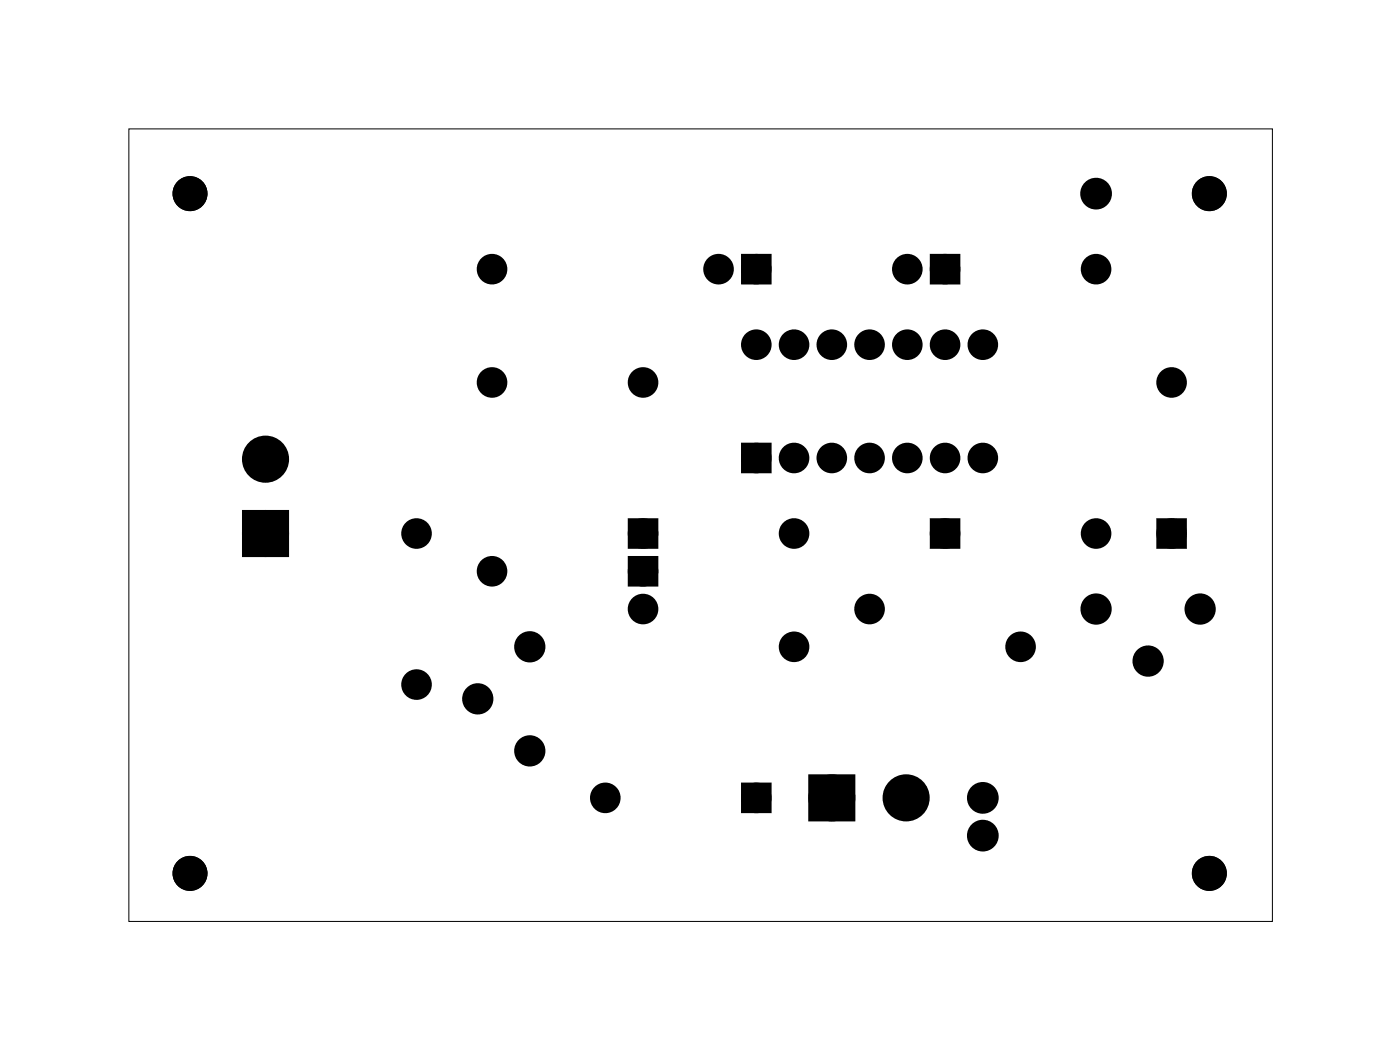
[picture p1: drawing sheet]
<svg xmlns="http://www.w3.org/2000/svg" width="94mm" height="71mm" viewBox="0 0 94 71" stroke-linecap="round" stroke-linejoin="round" font-family="sans-serif">
<path d="M8.7 8.7h76.9v53.3h-76.9z" fill="none" stroke="#000" stroke-width=".07"/>
<path d="M50.2 17.4h1.4v1.4h-1.4zM62.9 17.4h1.4v1.4h-1.4zM16.6 34.6h2.5v2.5h-2.5zM42.6 35.2h1.4v1.4h-1.4zM42.6 37.7h1.4v1.4h-1.4zM50.2 30.1h1.4v1.4h-1.4zM62.9 35.2h1.4v1.4h-1.4zM78.1 35.2h1.4v1.4h-1.4zM50.2 53h1.4v1.4h-1.4zM54.7 52.4h2.5v2.5h-2.5z" fill="#000"/>
<g fill="none" stroke="#000" stroke-width=".66" stroke-linecap="butt">
<path d="M50.2 17.4h1.4v1.4h-1.4zM62.9 17.4h1.4v1.4h-1.4zM16.6 34.6h2.5v2.5h-2.5zM42.6 35.2h1.4v1.4h-1.4zM42.6 37.7h1.4v1.4h-1.4zM50.2 30.1h1.4v1.4h-1.4zM62.9 35.2h1.4v1.4h-1.4zM78.1 35.2h1.4v1.4h-1.4zM50.2 53h1.4v1.4h-1.4zM54.7 52.4h2.5v2.5h-2.5z"/>
<circle cx="33.1" cy="18.1" r=".7"/>
<circle cx="48.3" cy="18.1" r=".7"/>
<circle cx="50.9" cy="18.1" r=".7"/>
<circle cx="61" cy="18.1" r=".7"/>
<circle cx="63.6" cy="18.1" r=".7"/>
<circle cx="73.7" cy="13" r=".74"/>
<circle cx="73.7" cy="18.1" r=".7"/>
<circle cx="17.9" cy="30.9" r="1.25"/>
<circle cx="17.9" cy="35.9" r="1.25"/>
<circle cx="28" cy="35.9" r=".7"/>
<circle cx="33.1" cy="25.7" r=".7"/>
<circle cx="33.1" cy="38.4" r=".7"/>
<circle cx="43.3" cy="25.7" r=".7"/>
<circle cx="43.3" cy="35.9" r=".7"/>
<circle cx="43.3" cy="38.4" r=".7"/>
<circle cx="50.9" cy="23.2" r=".7"/>
<circle cx="50.9" cy="30.8" r=".7"/>
<circle cx="53.4" cy="35.9" r=".7"/>
<circle cx="53.4" cy="23.2" r=".7"/>
<circle cx="53.4" cy="30.8" r=".7"/>
<circle cx="56" cy="23.2" r=".7"/>
<circle cx="56" cy="30.8" r=".7"/>
<circle cx="58.5" cy="23.2" r=".7"/>
<circle cx="58.5" cy="30.8" r=".7"/>
<circle cx="61" cy="23.2" r=".7"/>
<circle cx="61" cy="30.8" r=".7"/>
<circle cx="63.6" cy="35.9" r=".7"/>
<circle cx="63.6" cy="23.2" r=".7"/>
<circle cx="63.6" cy="30.8" r=".7"/>
<circle cx="66.1" cy="23.2" r=".7"/>
<circle cx="66.1" cy="30.8" r=".7"/>
<circle cx="73.7" cy="35.9" r=".7"/>
<circle cx="78.8" cy="25.7" r=".7"/>
<circle cx="78.8" cy="35.9" r=".7"/>
<circle cx="28" cy="46" r=".7"/>
<circle cx="40.7" cy="53.7" r=".7"/>
<circle cx="43.3" cy="41" r=".7"/>
<circle cx="50.9" cy="53.7" r=".7"/>
<circle cx="53.4" cy="43.5" r=".7"/>
<circle cx="56" cy="53.7" r="1.25"/>
<circle cx="58.5" cy="41" r=".7"/>
<circle cx="61" cy="53.7" r="1.25"/>
<circle cx="66.1" cy="56.2" r=".74"/>
<circle cx="66.1" cy="53.7" r=".74"/>
<circle cx="68.7" cy="43.5" r=".7"/>
</g>
<g fill="#000">
<circle cx="12.8" cy="13" r="1.1"/>
<circle cx="33.1" cy="18.1" r=".7"/>
<circle cx="48.3" cy="18.1" r=".7"/>
<circle cx="50.9" cy="18.1" r=".7"/>
<circle cx="61" cy="18.1" r=".7"/>
<circle cx="63.6" cy="18.1" r=".7"/>
<circle cx="73.7" cy="13" r=".74"/>
<circle cx="73.7" cy="18.1" r=".7"/>
<circle cx="81.4" cy="13" r="1.1"/>
<circle cx="17.9" cy="35.9" r="1.25"/>
<circle cx="17.9" cy="30.9" r="1.25"/>
<circle cx="28" cy="35.9" r=".7"/>
<circle cx="33.1" cy="25.7" r=".7"/>
<circle cx="33.1" cy="38.4" r=".7"/>
<circle cx="43.3" cy="35.9" r=".7"/>
<circle cx="43.3" cy="25.7" r=".7"/>
<circle cx="43.3" cy="38.4" r=".7"/>
<circle cx="50.9" cy="23.2" r=".7"/>
<circle cx="50.9" cy="30.8" r=".7"/>
<circle cx="53.4" cy="35.9" r=".7"/>
<circle cx="53.4" cy="23.2" r=".7"/>
<circle cx="53.4" cy="30.8" r=".7"/>
<circle cx="56" cy="23.2" r=".7"/>
<circle cx="56" cy="30.8" r=".7"/>
<circle cx="58.5" cy="23.2" r=".7"/>
<circle cx="58.5" cy="30.8" r=".7"/>
<circle cx="61" cy="23.2" r=".7"/>
<circle cx="61" cy="30.8" r=".7"/>
<circle cx="63.6" cy="35.9" r=".7"/>
<circle cx="63.6" cy="23.2" r=".7"/>
<circle cx="63.6" cy="30.8" r=".7"/>
<circle cx="66.1" cy="23.2" r=".7"/>
<circle cx="66.1" cy="30.8" r=".7"/>
<circle cx="73.7" cy="35.9" r=".7"/>
<circle cx="78.8" cy="35.9" r=".7"/>
<circle cx="78.8" cy="25.7" r=".7"/>
<circle cx="12.8" cy="58.7" r="1.1"/>
<circle cx="28" cy="46" r=".7"/>
<circle cx="32.1" cy="47" r=".81"/>
<circle cx="35.6" cy="43.5" r=".81"/>
<circle cx="35.6" cy="50.5" r=".81"/>
<circle cx="40.7" cy="53.7" r=".7"/>
<circle cx="43.3" cy="41" r=".7"/>
<circle cx="50.9" cy="53.7" r=".7"/>
<circle cx="53.4" cy="43.5" r=".7"/>
<circle cx="56" cy="53.7" r="1.25"/>
<circle cx="58.5" cy="41" r=".7"/>
<circle cx="61" cy="53.7" r="1.25"/>
<circle cx="66.1" cy="53.7" r=".74"/>
<circle cx="66.1" cy="56.2" r=".74"/>
<circle cx="68.7" cy="43.5" r=".7"/>
<circle cx="73.7" cy="41" r=".81"/>
<circle cx="77.2" cy="44.5" r=".81"/>
<circle cx="80.7" cy="41" r=".81"/>
<circle cx="81.4" cy="58.7" r="1.1"/>
</g>
<g fill="none" stroke="#000" stroke-width=".48">
<circle cx="32.1" cy="47" r=".81"/>
<circle cx="35.6" cy="43.5" r=".81"/>
<circle cx="35.6" cy="50.5" r=".81"/>
<circle cx="73.7" cy="41" r=".81"/>
<circle cx="77.2" cy="44.5" r=".81"/>
<circle cx="80.7" cy="41" r=".81"/>
</g>
<g fill="none" stroke="#000" stroke-width=".15">
<circle cx="12.8" cy="13" r="1.1"/>
<circle cx="81.4" cy="13" r="1.1"/>
<circle cx="12.8" cy="58.7" r="1.1"/>
<circle cx="81.4" cy="58.7" r="1.1"/>
</g>
</svg>
